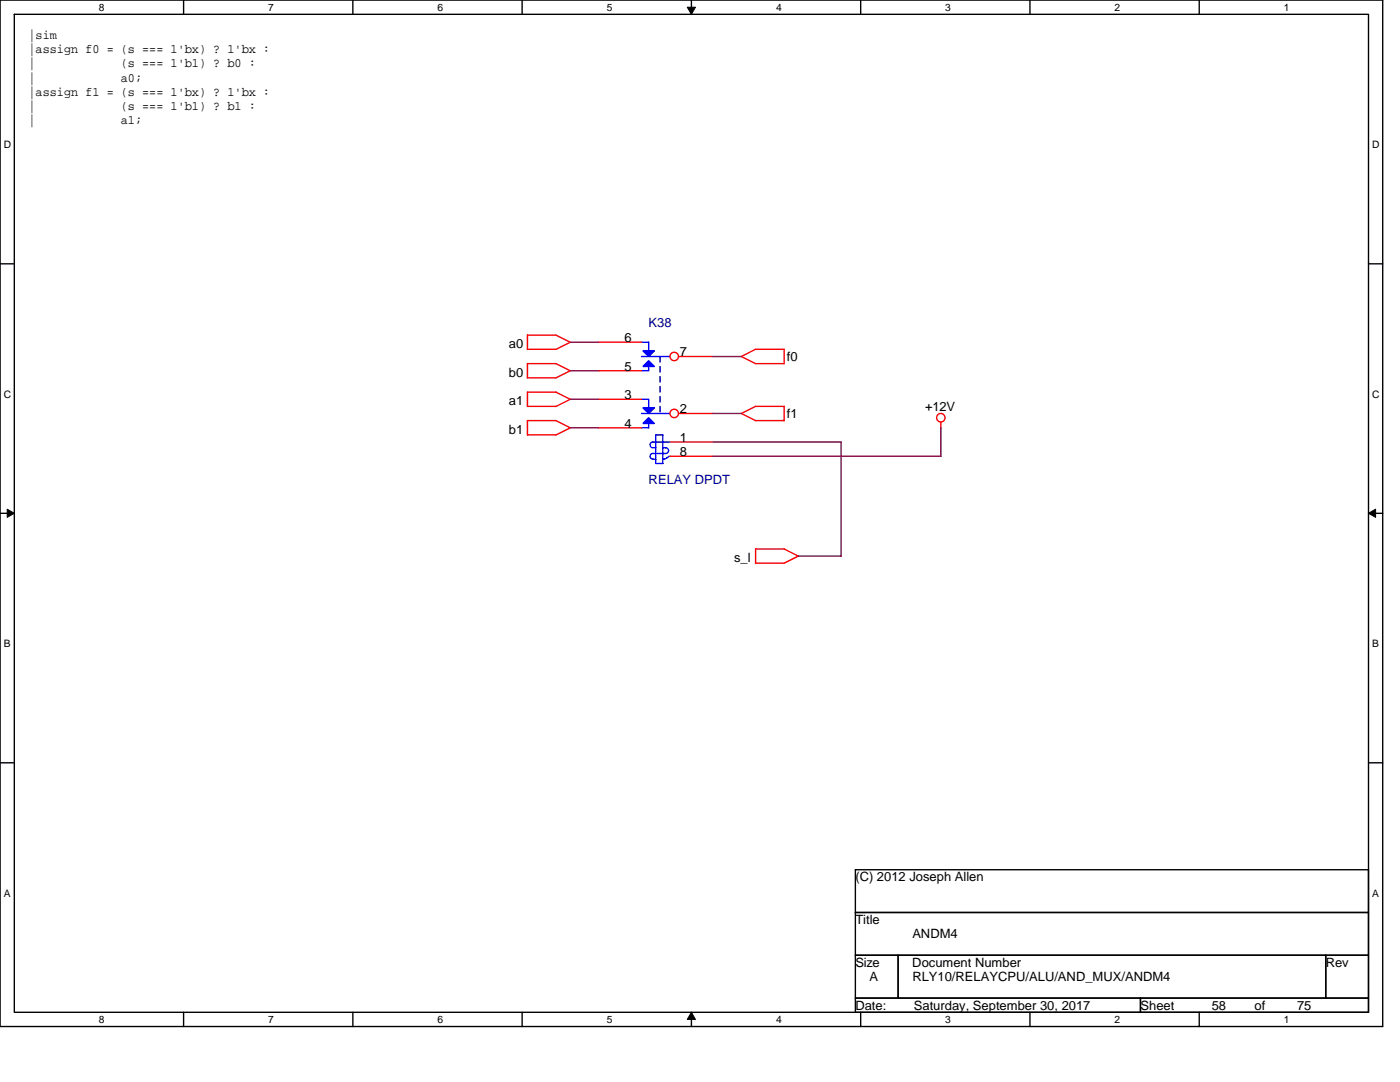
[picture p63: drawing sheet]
<svg xmlns="http://www.w3.org/2000/svg" width="279mm" height="216mm" viewBox="0 0 279 216" stroke-linecap="round" stroke-linejoin="round" font-family="sans-serif">
<defs><g id="words">
<g font-size="2.6">
<text x="5.7" y="7.7">|sim</text>
<text x="5.7" y="10.6">|assign f0 = (s === 1'bx) ? 1'bx :</text>
<text x="5.7" y="16.3">|</text>
<text x="5.7" y="13.4">|</text>
<text x="24.1" y="16.3">a0;</text>
<text x="24.1" y="13.4">(s === 1'b1) ? b0 :</text>
<text x="5.7" y="19.1">|assign f1 = (s === 1'bx) ? 1'bx :</text>
<text x="5.7" y="22">|</text>
<text x="24.1" y="22">(s === 1'b1) ? b1 :</text>
<text x="5.7" y="24.8">|</text>
<text x="24.1" y="24.8">a1;</text>
<text x="101.6" y="69.4">a0</text>
<text x="124.6" y="68.3">6</text>
<text x="135.7" y="71.1">7</text>
<text x="101.6" y="75.1">b0</text>
<text x="124.6" y="74">5</text>
<text x="157" y="72">f0</text>
<text x="101.6" y="80.8">a1</text>
<text x="124.6" y="79.7">3</text>
<text x="135.7" y="82.5">2</text>
<text x="157" y="83.4">f1</text>
<text x="184.6" y="82">+12V</text>
<text x="101.6" y="86.5">b1</text>
<text x="124.6" y="85.3">4</text>
<text x="135.7" y="88.2">1</text>
<text x="135.7" y="91">8</text>
<text x="146.5" y="112.1">s_l</text>
<text x="170.7" y="175.9">(C) 2012 Joseph Allen</text>
<text x="170.7" y="184.4">Title</text>
<text x="182.1" y="187.2">ANDM4</text>
<text x="170.7" y="192.9">Size</text>
<text x="173.5" y="195.8">A</text>
<text x="182.1" y="192.9">Document Number</text>
<text x="182.1" y="195.8">RLY10/RELAYCPU/ALU/AND_MUX/ANDM4</text>
<text x="264.6" y="192.9">Rev</text>
<text x="170.7" y="201.5">Date:</text>
<text x="182.4" y="201.5">Saturday, September 30, 2017</text>
<text x="227.6" y="201.5">Sheet</text>
<text x="241.8" y="201.5">58</text>
<text x="250.4" y="201.5">of</text>
<text x="258.9" y="201.5">75</text>
</g>
<g font-size="2.6" fill="#000080">
<text x="129.5" y="65.2">K38</text>
<text x="129.5" y="96.5">RELAY DPDT</text>
</g>
<g font-size="2">
<text x="19.7" y="2.1">8</text>
<text x="53.5" y="2.1">7</text>
<text x="87.3" y="2.1">6</text>
<text x="121.1" y="2.1">5</text>
<text x="154.9" y="2.1">4</text>
<text x="188.7" y="2.1">3</text>
<text x="222.4" y="2.1">2</text>
<text x="256.2" y="2.1">1</text>
<text x=".7" y="29.6">D</text>
<text x="273.8" y="29.6">D</text>
<text x=".7" y="79.4">C</text>
<text x="273.8" y="79.4">C</text>
<text x=".7" y="129.2">B</text>
<text x="273.8" y="129.2">B</text>
<text x=".7" y="178.9">A</text>
<text x="273.8" y="178.9">A</text>
<text x="19.7" y="204.1">8</text>
<text x="53.5" y="204.1">7</text>
<text x="87.3" y="204.1">6</text>
<text x="121.1" y="204.1">5</text>
<text x="154.9" y="204.1">4</text>
<text x="188.7" y="204.1">3</text>
<text x="222.4" y="204.1">2</text>
<text x="256.2" y="204.1">1</text>
</g>
</g></defs>
<path d="M0 0h275.9v204.8h-275.9zM2.9 2.9h270.2v199.1h-270.2z" fill="none" stroke="#000" stroke-width=".28"/>
<g fill="#fff">
<path d="M19.7 .3h1.2v2.3h-1.2z"/>
<path d="M19.7 202.3h1.2v2.3h-1.2z"/>
</g>
<path d="M36.6 0v2.9M36.6 202v2.8" fill="none" stroke="#000" stroke-width=".28"/>
<g fill="#fff">
<path d="M53.5 .3h1.2v2.3h-1.2z"/>
<path d="M53.5 202.3h1.2v2.3h-1.2z"/>
</g>
<path d="M70.4 0v2.9M70.4 202v2.8" fill="none" stroke="#000" stroke-width=".28"/>
<g fill="#fff">
<path d="M87.3 .3h1.2v2.3h-1.2z"/>
<path d="M87.3 202.3h1.2v2.3h-1.2z"/>
</g>
<path d="M104.2 0v2.9M104.2 202v2.8" fill="none" stroke="#000" stroke-width=".28"/>
<g fill="#fff">
<path d="M121.1 .3h1.1v2.3h-1.1z"/>
<path d="M121.1 202.3h1.1v2.3h-1.1z"/>
</g>
<path d="M138 0v2.9M138 202v2.8" fill="none" stroke="#000" stroke-width=".28"/>
<path d="M137.2 1.4h1.6l-.8 1.5zM138 202l.8 1.4h-1.6z" fill="#000" stroke="#000" stroke-width=".2"/>
<g fill="#fff">
<path d="M154.9 .3h1.1v2.3h-1.1z"/>
<path d="M154.9 202.3h1.1v2.3h-1.1z"/>
</g>
<path d="M171.8 0v2.9M171.8 202v2.8" fill="none" stroke="#000" stroke-width=".28"/>
<g fill="#fff">
<path d="M188.7 .3h1.1v2.3h-1.1z"/>
<path d="M188.7 202.3h1.1v2.3h-1.1z"/>
</g>
<path d="M205.5 0v2.9M205.5 202v2.8" fill="none" stroke="#000" stroke-width=".28"/>
<g fill="#fff">
<path d="M222.4 .3h1.2v2.3h-1.2z"/>
<path d="M222.4 202.3h1.2v2.3h-1.2z"/>
</g>
<path d="M239.3 0v2.9M239.3 202v2.8" fill="none" stroke="#000" stroke-width=".28"/>
<g fill="#fff">
<path d="M256.2 .3h1.2v2.3h-1.2z"/>
<path d="M256.2 202.3h1.2v2.3h-1.2z"/>
<path d="M.7 27.7h1.5v2.3h-1.5z"/>
<path d="M273.8 27.7h1.5v2.3h-1.5z"/>
<path d="M.7 77.5h1.5v2.3h-1.5z"/>
<path d="M273.8 77.5h1.5v2.3h-1.5z"/>
</g>
<path d="M0 52.6h2.9M273.1 52.6h2.8" fill="none" stroke="#000" stroke-width=".28"/>
<g fill="#fff">
<path d="M.7 127.3h1.4v2.3h-1.4z"/>
<path d="M273.8 127.3h1.4v2.3h-1.4z"/>
</g>
<path d="M0 102.4h2.9M273.1 102.4h2.8" fill="none" stroke="#000" stroke-width=".28"/>
<path d="M1.4 101.6l1.5 .8-1.5 .8zM273.1 102.4l1.4-.8v1.6z" fill="#000" stroke="#000" stroke-width=".2"/>
<g fill="#fff">
<path d="M.7 177.1h1.4v2.3h-1.4z"/>
<path d="M273.8 177.1h1.4v2.3h-1.4z"/>
</g>
<path d="M0 152.2h2.9M273.1 152.2h2.8M170.7 173.5h102.4v8.6h-102.4zM170.7 182.1h102.4v8.5h-102.4zM170.7 190.6h8.5v8.6h-8.5zM170.7 199.2h56.9v2.8h-56.9zM179.2 190.6h85.4v8.6h-85.4zM227.6 199.2h45.5v2.8h-45.5zM264.6 190.6h8.5v8.6h-8.5z" fill="none" stroke="#000" stroke-width=".28"/>
<g fill="none" stroke="#f00" stroke-width=".28">
<path d="M105.2 69.7h5.8M105.2 75.4h5.8M113.8 68.3l-2.9 1.4M113.8 79.7l-2.9 1.4M113.8 74l-2.9 1.4M113.8 68.3l-2.8-1.4h-5.7v2.8M113.8 74l-2.8-1.4-5.7-.1v2.9M113.8 79.7l-2.8-1.4-5.7-.1v2.9M119.5 68.3h8.5M119.5 74h8.5M119.5 79.7h8.5M135.4 71.1h6.9"/>
<path d="M147.9 71.1l2.9 1.5h5.7M150.8 69.7h5.7M150.8 69.7l-2.9 1.4M156.5 69.7v2.9M105.2 81.1h5.8M105.2 86.8h5.8M113.8 85.4l-2.9 1.4M113.8 85.4l-2.8-1.5h-5.7v2.9M119.5 85.4h8.5M133.7 91h8.6M133.7 88.2h8.6M135.4 82.5h6.9"/>
<path d="M147.9 82.5l2.9 1.4h5.7M150.8 81.1h5.7M150.8 81.1l-2.9 1.4M156.5 81.1v2.8M187.8 84.2v1.2M156.5 109.5l2.8 1.5M156.5 109.5h-5.7v2.9h5.7M159.3 111l-2.8 1.4"/>
<circle cx="134.6" cy="71.1" r=".84"/>
<circle cx="134.6" cy="82.5" r=".84"/>
<circle cx="187.8" cy="83.3" r=".84"/>
</g>
<g fill="#00f" stroke="#00f" stroke-width=".28">
<path d="M128.3 73.1l1.2-1.1 1.1 1.1z" fill-rule="evenodd"/>
<path d="M128.3 70h2.3l-1.1 1.1z" fill-rule="evenodd"/>
<path d="M128.3 84.5l1.2-1.1 1.1 1.1z" fill-rule="evenodd"/>
<path d="M128.3 81.4h2.3l-1.1 1.1z" fill-rule="evenodd"/>
</g>
<g fill="none" stroke="#00f" stroke-width=".28">
<path d="M128 71.1h5.7M128 68.3h1.5M128 79.7h1.5M129.5 68.3v1.7M129.5 73.1v.9h-1.5M129.5 79.7v1.7M131.7 71.1v1.2M131.7 73.1v1.2M131.7 75.1v1.2M131.7 77.1v1.2M131.7 79.1v1.2M128 82.5h5.7"/>
<path d="M129.5 84.5v.9h-1.5M130.3 89.3h.6M130.3 91.6h.6M130.9 86.8h1.4v5.7h-1.4zM131.7 81.1v1.2M132.3 89.3h.5a.57 .57 0 0 1 .6 .6 .57 .57 0 0 1-.6 .6h-2.5a.56 .56 0 0 0-.6 .5 .56 .56 0 0 0 .6 .6M133.1 91.3l-.3 .3h-.5M133.7 91l-.5 .4M133.7 88.2h-3.4a.57 .57 0 0 0-.6 .6 .57 .57 0 0 0 .6 .5"/>
</g>
<path d="M113.8 68.3h5.7M113.8 74h5.7M113.8 79.7h5.7M142.3 71.1h5.7M113.8 85.4h5.7M142.3 82.5h5.7M142.3 88.2h25.6M142.3 91h45.5M167.9 88.2v22.8M187.8 85.4v5.7M159.3 111h8.6" fill="none" stroke="#800040" stroke-width=".28"/>
<use href="#words"/>
</svg>
